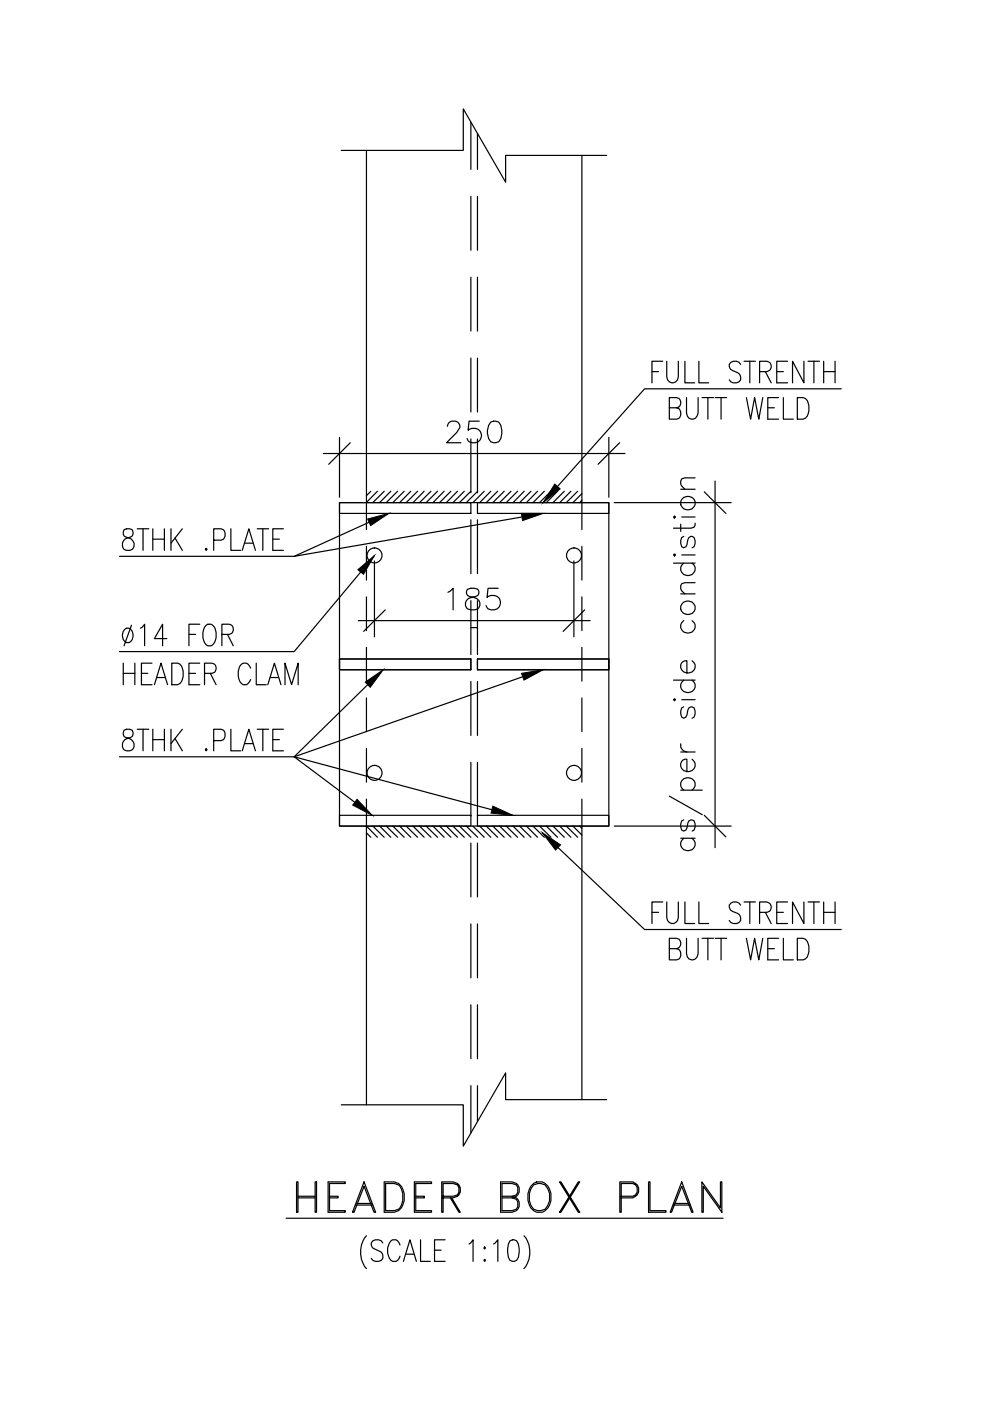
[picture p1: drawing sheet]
<svg xmlns="http://www.w3.org/2000/svg" width="210mm" height="297mm" viewBox="0 0 210 297" stroke-linecap="round" stroke-linejoin="round" font-family="sans-serif">
<!-- layer: S-SUBTITLE-100 -->
<g fill="none" stroke="#000" stroke-width=".25">
<path d="M60.7 258.3h92.6M62.9 250.6h.3v6.4h-.3zM63.2 253.6h3.6M63.2 254h3.6M66.8 250.6h.3v6.4h-.3zM69.6 250.6h3.6v.3h-3.3v5.8h3.3v.3h-3.6zM69.9 253.6h1.8v.4h-1.8M75.4 255.5h3.6M75.7 255.2h3M77.2 250.6l2.4 6.4h-.3l-2.1-5.5-2.1 5.5h-.4zM81.5 250.6h2.1a2.67 2.67 0 0 1 2.1 2.4 3.8 3.8 0 0 1-1.2 3.7l-.9 .3h-2.1zM81.8 250.9h1.8a2.05 2.05 0 0 1 1.8 2.1 3.8 3.8 0 0 1-.9 3.4l-.9 .3h-1.8z"/>
<path d="M87.9 250.6h3.6v.3h-3.3v5.8h3.3v.3h-3.6zM88.2 253.6h1.8v.4h-1.8M94 253.6h2.1l.9-.3 .3-.6v-.9l-.3-.6-.9-.3h-2.1v6.1h-.3v-6.4h2.4a1.7 1.7 0 0 1 1.6 1.7 1.7 1.7 0 0 1-1.6 1.7h-2.1M95.5 254l1.8 3h.3l-1.8-3M106.4 253.6h2.2l.9-.3 .3-.6v-.9l-.3-.6-.9-.3h-2.2v5.8h2.2l.9-.3 .3-.6v-.9l-.3-.6-.9-.3h-2.2M108.6 253.6a1.7 1.7 0 0 1 1.5 1.7 1.7 1.7 0 0 1-1.5 1.7h-2.5v-6.4h2.5a1.7 1.7 0 0 1 1.5 1.7 1.7 1.7 0 0 1-1.5 1.7M112.5 251.5a2.21 2.21 0 0 1 2.2-1 2.21 2.21 0 0 1 1.8 1.6 3.6 3.6 0 0 1-1.5 4.9 2.54 2.54 0 0 1-3.1-2.4v-1.6zM113.1 251.2a2.23 2.23 0 0 1 3.4 1.8v1.6l-.3 .9a1.98 1.98 0 0 1-1.8 1.2 1.98 1.98 0 0 1-1.9-1.2 4 4 0 0 1 .6-4.3zM118.6 250.6h.3l4 6.4h-.3zM122.6 250.6h.3l-4 6.4h-.3zM131.7 253.6h2.5l.6-.3 .3-.6v-.9l-.3-.6-.6-.3h-2.5v6.1h-.3v-6.4h2.8a1.76 1.76 0 0 1 1.3 1.7 1.76 1.76 0 0 1-1.3 1.7h-2.5M137.5 250.6h.3v6.1h3.4v.3h-3.7z"/>
<path d="M142.7 255.5h3.7M143 255.2h3.1M144.5 250.6l2.5 6.4h-.3l-2.2-5.5-2.1 5.5h-.3zM148.8 250.6l4 5.5v-5.5h.2v6.4l-3.9-5.5v5.5h-.3z"/>
</g>
<!-- layer: S-ISMB-SIZE -->
<g fill="none" stroke="#000" stroke-width=".25">
<path d="M138.2 78.8h1.4M140.5 76.6h-2.3v4.6M141.4 76.6v3.3a1.23 1.23 0 0 0 1.2 1.3 1.23 1.23 0 0 0 1.2-1.3v-3.3M145.2 76.6v4.6h2.1M148.2 76.6v4.6h2.1M157 77.3a1.26 1.26 0 0 0-1.3-.8 1.26 1.26 0 0 0-1.1 1.2l.4 .6 1.4 .7a1.14 1.14 0 0 1 .6 1.1 1.14 1.14 0 0 1-.8 1.1h-.7l-.5-.2-.4-.5M157.7 76.6h2.5M159 76.6v4.6M161.1 78.8h1.5a1.12 1.12 0 0 0 .9-1.1 1.12 1.12 0 0 0-.9-1.1h-1.5v4.6M162.3 78.8l1.2 2.4M164.7 78.8h1.4M167 76.6h-2.3v4.6h2.3"/>
<path d="M170.4 76.6v4.6l-2.4-4.6v4.6M171.3 76.6h2.5M172.6 76.6v4.6M174.6 76.6v4.6M174.6 78.8h2.5M177.1 76.6v4.6M141.9 86.5h1.6a1.1 1.1 0 0 0 .9-1.1 1.1 1.1 0 0 0-.9-1.1h-1.6v4.6h1.6a1.26 1.26 0 0 0 .9-1.2 1.26 1.26 0 0 0-.9-1.2M145.6 84.3v3.3a1.23 1.23 0 0 0 1.2 1.3 1.23 1.23 0 0 0 1.2-1.3v-3.3M148.9 84.3h2.4M150.1 84.3v4.6M151.7 84.3h2.4M152.9 84.3v4.6"/>
<path d="M158.3 84.3l.8 4.6 .9-4.6 .9 4.6 .8-4.6M162.8 86.5h1.4M165.1 84.3h-2.3v4.6h2.3M166.1 84.3v4.6h2.1M169.1 84.3h1.2a1.75 1.75 0 0 1 1.2 1.7 3.1 3.1 0 0 1-.7 2.7l-.5 .2h-1.2zM26.3 112.3a1.03 1.03 0 0 0 .3 1.5 1.63 1.63 0 0 1 1.6 .9 1.63 1.63 0 0 1-.2 1.8 1.33 1.33 0 0 1-2-.7 1.68 1.68 0 0 1 1.7-2 .93 .93 0 0 0 .5-.9 .93 .93 0 0 0-.7-.8h-.7zM29.1 112.1h2.5M30.3 112.1v4.6M32.4 112.1v4.6M32.4 114.3h2.5M34.9 112.1v4.6M36.3 112.1v4.6"/>
<path d="M37.1 114.1l1.6 2.6M38.7 112.1l-2.4 3.1M43.7 116.3l.2 .2-.2 .2-.2-.2zM45.3 114.5h1.6a1.26 1.26 0 0 0 .9-1.2 1.26 1.26 0 0 0-.9-1.2h-1.6v4.6M49 112.1v4.6h2M51.4 116.7l1.4-4.6 1.4 4.6M51.9 115.2h1.8M54.5 112.1h2.5M55.7 112.1v4.6M57.8 114.3h1.4M60.1 112.1h-2.3v4.6h2.3M26.5 133.4l.3-.2a1.31 1.31 0 0 1 1.4 1.7 1.22 1.22 0 0 1-1.4 1.3 1.83 1.83 0 0 1-.3-2.8z"/>
<path d="M27.9 132.6l-1.6 4.3M29.8 133.2l.4-.2 .5-.7v4.6M35.4 135.4h-2.7l1.8-3.1v4.6M40.1 134.5h1.4M42.3 132.3h-2.2v4.6M43.7 132.6a1.21 1.21 0 0 1 1.9 .8 2.88 2.88 0 0 1-.8 3.5 1.27 1.27 0 0 1-1.6-1.1 3.3 3.3 0 0 1 .5-3.2zM47 134.5h1.6a1.1 1.1 0 0 0 .9-1.1 1.1 1.1 0 0 0-.9-1.1h-1.6v4.6M48.2 134.5l1.3 2.4M26.1 140.6v4.6M26.1 142.8h2.5M26.3 154.8a1.03 1.03 0 0 0 .3 1.6 1.63 1.63 0 0 1 1.6 .8 1.63 1.63 0 0 1-.2 1.8 1.33 1.33 0 0 1-2-.7 1.68 1.68 0 0 1 1.7-1.9 .93 .93 0 0 0 .5-1 .93 .93 0 0 0-.7-.8h-.7zM28.6 140.6v4.6"/>
<path d="M29.1 154.6h2.5M30 142.8h1.3M30.3 154.6v4.6M32.2 140.6h-2.2v4.6h2.2M32.4 154.6v4.6M32.4 156.8h2.5M32.7 145.2l1.4-4.6 1.4 4.6M33.3 143.7h1.7M34.9 154.6v4.6M36.3 154.6v4.6M36.4 140.6h1.2a1.79 1.79 0 0 1 1.2 1.7 2.55 2.55 0 0 1-1.2 2.9h-1.2zM37.1 156.6l1.6 2.6"/>
<path d="M38.7 154.6l-2.4 3.1M40.1 142.8h1.4M42.3 140.6h-2.2v4.6h2.2M43.4 142.8h1.5a1.1 1.1 0 0 0 .9-1.1 1.1 1.1 0 0 0-.9-1.1h-1.5v4.6M43.7 158.8l.2 .2-.2 .2-.2-.2zM44.6 142.8l1.2 2.4M45.3 157h1.6a1.26 1.26 0 0 0 .9-1.2 1.26 1.26 0 0 0-.9-1.2h-1.6v4.6M49 154.6v4.6h2M51.4 159.2l1.4-4.6 1.4 4.6M51.9 157.7h1.8M53.1 141.7a1.23 1.23 0 0 0-1.2-1.1 1.23 1.23 0 0 0-1.2 1.1 2.88 2.88 0 0 0 .9 3.5 1.41 1.41 0 0 0 1.5-1.1M54.3 140.6v4.6h2.1"/>
<path d="M54.5 154.6h2.5M55.7 154.6v4.6M56.8 145.2l1.4-4.6 1.4 4.6M57.3 143.7h1.7M57.8 156.8h1.4M60.1 154.6h-2.3v4.6h2.3M60.4 145.2v-4.6l1.4 4.6 1.4-4.6v4.6M138.2 193.4h1.4M140.5 191.2h-2.3v4.6M141.4 191.2v3.3a1.23 1.23 0 0 0 1.2 1.3 1.23 1.23 0 0 0 1.2-1.3v-3.3M145.2 191.2v4.6h2.1M145.6 198.9v3.3a1.21 1.21 0 0 0 .6 1.2 1.21 1.21 0 0 0 1.3-.1l.3-.4 .2-.7v-3.3"/>
<path d="M148.2 191.2v4.6h2.1M148.9 198.9h2.4M150.1 198.9v4.6M151.7 198.9h2.4M152.9 198.9v4.6M157 191.9a1.26 1.26 0 0 0-1.3-.7 1.26 1.26 0 0 0-1.1 1.1l.4 .7 1.4 .6a1.14 1.14 0 0 1 .6 1.2 1.14 1.14 0 0 1-.8 1h-.7l-.5-.2-.4-.4M157.7 191.2h2.5M158.3 198.9l.8 4.6 .9-4.6 .9 4.6 .8-4.6M159 191.2v4.6M161.1 193.4h1.5a1.12 1.12 0 0 0 .9-1.1 1.12 1.12 0 0 0-.9-1.1h-1.5v4.6M162.3 193.4l1.2 2.4M164.7 193.4h1.4"/>
<path d="M165.1 198.9h-2.3v4.6h2.3M166.1 198.9v4.6h2.1M167 191.2h-2.3v4.6h2.3M169.1 198.9h1.2a1.86 1.86 0 0 1 1.2 1.8 3.1 3.1 0 0 1-.7 2.6l-.5 .2h-1.2zM170.4 191.2v4.6l-2.4-4.6v4.6M171.3 191.2h2.5M172.6 191.2v4.6M174.6 193.4h2.5M174.6 191.2v4.6M177.1 191.2v4.6M141.9 201.1h1.6a1.13 1.13 0 0 0 .8-1.1 1.13 1.13 0 0 0-.8-1.1h-1.6v4.6h1.6l.5-.2a1.29 1.29 0 0 0-.5-2.2M162.8 201.1h1.4"/>
<path d="M77.7 262a5.5 5.5 0 0 0 0 7M81.2 263.5a1.41 1.41 0 0 0-2.5 0 1.11 1.11 0 0 0 .7 1.3l1 .5a1.12 1.12 0 0 1 .8 1.1 1.12 1.12 0 0 1-.9 1h-.7l-.5-.2-.4-.4M84.8 264a1.21 1.21 0 0 0-1.9-.9 3 3 0 0 0 .3 4.3 1.27 1.27 0 0 0 1.6-1.1M85.5 267.4l1.4-4.5 1.4 4.5M86 265.9h1.8M89.2 262.9v4.5h2M92.1 265.1h1.4M94.4 262.9h-2.3v4.5h2.3M99.5 263.8l.8-.9v4.5M102.8 264.4l.1 .2-.1 .2-.2-.2zM102.8 267l.1 .2-.1 .2-.2-.2zM104.7 263.8l.9-.9v4.5"/>
<path d="M108.1 263.1l.6-.2 .8 .2a4.1 4.1 0 0 1 0 4.1l-.5 .2-.9-.2a4.4 4.4 0 0 1 0-4.1zM111.1 262a5.5 5.5 0 0 1 0 7"/>
</g>
<!-- layer: S-GA -->
<g fill="none" stroke="#000" stroke-width=".25">
<path d="M72.4 31.9h25.8v-8.8l9 15.5v-5.7h21.4M72 106.6h57.1v68.5h-57.1zM72 106.6h27.8v2.3h-27.8zM77.7 115.8v7.2M78.6 104.2l-.9 .9M80 104.2l-2.3 2.3v5.8M81.5 104.2l-2.4 2.4M82.9 104.2l-2.4 2.4M84.3 104.2l-2.4 2.4M85.7 104.2l-2.4 2.4M87.1 104.2l-2.4 2.4M88.5 104.2l-2.4 2.4"/>
<path d="M89.9 104.2l-2.3 2.4M91.4 104.2l-2.4 2.4M92.8 104.2l-2.4 2.4M94.2 104.2l-2.4 2.4M95.6 104.2l-2.4 2.4M97 104.2l-2.4 2.4M98.4 104.2l-2.4 2.4M99.8 104.2l-2.4 2.4M101.2 106.6h27.9v2.3h-27.9zM101.3 104.2l-2.4 2.4M102.7 104.2l-2.4 2.4M104.1 104.2l-2.4 2.4"/>
<path d="M105.5 104.2l-2.4 2.4M106.9 104.2l-2.4 2.4M108.3 104.2l-2.4 2.4M109.7 104.2l-2.4 2.4M111.1 104.2l-2.3 2.4M112.6 104.2l-2.4 2.4M114 104.2l-2.4 2.4M115.4 104.2l-2.4 2.4M116.8 104.2l-2.4 2.4M118.2 104.2l-2.4 2.4M119.6 104.2l-2.4 2.4M121 104.2l-2.3 2.4"/>
<path d="M122.5 104.2l-2.4 2.4M123.4 104.7l-1.9 1.9M123.4 106.1l-.5 .5M123.4 106.6v5.7M123.4 115.8v7.2M72 139.7h27.8v2.3h-27.8zM77.7 126.5v7.2M77.7 137.3v7.1M99.8 133.1h1.4M101.2 139.7h27.9v2.3h-27.9zM123.4 126.5v7.2M123.4 137.3v7.1"/>
<path d="M77.7 148v7.1M77.7 158.7v7.1M123.4 148v7.1M123.4 158.7v7.1M72 172.9h27.8v2.2h-27.8zM77.7 169.4v5.7l2.3 2.4M77.7 176.6l.9 .9M79.1 175.1l2.4 2.4M80.5 175.1l2.4 2.4M81.9 175.1l2.4 2.4M83.3 175.1l2.4 2.4M84.7 175.1l2.4 2.4"/>
<path d="M86.1 175.1l2.4 2.4M87.6 175.1l2.3 2.4M89 175.1l2.4 2.4M90.4 175.1l2.4 2.4M91.8 175.1l2.4 2.4M93.2 175.1l2.4 2.4M94.6 175.1l2.4 2.4M96 175.1l2.4 2.4M97.4 175.1l2.4 2.4M98.9 175.1l2.4 2.4M100.3 175.1l2.4 2.4M101.2 172.9h27.9v2.2h-27.9z"/>
<path d="M101.7 175.1l2.4 2.4M103.1 175.1l2.4 2.4M104.5 175.1l2.4 2.4M105.9 175.1l2.4 2.4M107.3 175.1l2.4 2.4M108.8 175.1l2.3 2.4M110.2 175.1l2.4 2.4M111.6 175.1l2.4 2.4M113 175.1l2.4 2.4M114.4 175.1l2.4 2.4M115.8 175.1l2.4 2.4M117.2 175.1l2.4 2.4"/>
<path d="M118.7 175.1l2.3 2.4M120.1 175.1l2.4 2.4M121.5 175.1l1.9 2M122.9 175.1l.5 .5M123.4 169.4v5.7M128.6 233.1h-21.4v-5.6l-9 15.5v-8.8h-25.8"/>
<circle cx="79.4" cy="117.8" r="1.59"/>
<circle cx="121.7" cy="117.8" r="1.59"/>
<circle cx="79.4" cy="163.9" r="1.59"/>
<circle cx="121.7" cy="163.9" r="1.59"/>
</g>
<!-- layer: S-ISMB-200 -->
<g fill="none" stroke="#000" stroke-width=".25">
<path d="M77.7 31.9v74.7M99.8 25.9v10M101.2 28.3v7.6M123.4 32.9v73.7M99.8 41.6v11.5M99.8 58.8v11.4M101.2 41.6v11.5M101.2 58.8v11.4M99.8 75.9v11.4M101.2 75.9v11.4M99.8 93.1v11.4M101.2 93.1v11.4"/>
<path d="M99.8 110.2v11.4M101.2 110.2v11.4M99.8 127.4v11.4M101.2 127.4v11.4M99.8 144.5v11.4M101.2 144.5v11.4M77.7 175.1v59.1M99.8 161.6v11.4M99.8 178.7v11.5M101.2 161.6v11.4M101.2 178.7v11.5M123.4 175.1v58"/>
<path d="M99.8 195.9v11.4M101.2 195.9v11.4M99.8 213v11.5M101.2 213v11.5M99.8 230.2v10M101.2 230.2v7.6"/>
</g>
<!-- layer: S-DIM-20 -->
<g fill="none" stroke="#000" stroke-width=".25">
<path d="M68.6 96.2h63.9M72 92.7v12.7M94.9 90.4a1.1 1.1 0 0 1 .8-1.1h.9a1.11 1.11 0 0 1 .7 1.7l-.5 .7-2.1 2.2h3M101.6 89.3h-2.1l-.3 1.9a1.64 1.64 0 0 1 2.4 0 1.64 1.64 0 0 1 0 2.3 1.64 1.64 0 0 1-2.4-.1l-.2-.4M104 89.5a1.46 1.46 0 0 1 2.2 .7 3.8 3.8 0 0 1-.4 3.5 1.46 1.46 0 0 1-2.2-.7 3.5 3.5 0 0 1 .4-3.5zM129.1 92.7v12.7M178.4 82.4h-41.7l-18.5 20.7M78.3 110.7l-15.9 7.3h-37.1M79.4 118.9v16.1M110.7 109.6l-48.3 8.4M121.7 118.9v16.1M130.2 106.6h24.8"/>
<path d="M142.8 117.7l.2-.3 .2 .3-.2 .2zM142.8 119.4h4.6M143 109.4l.2 .2-.2 .2-.2-.2zM144.3 111.1v1.6M144.3 103.7h3.1M144.5 117.7h2.9M144.5 109.6h2.9M145 119.4a1.52 1.52 0 0 0 .4 2.6 1.52 1.52 0 0 0 2-1.7l-.7-.9M145 113.7a1.59 1.59 0 0 0-.5 2.2l.5 .2 .4-.2 .7-1.9 .6-.3a1.59 1.59 0 0 1 .5 2.2l-.5 .2M147.4 110.9l-.2 .9-.7 .2h-3.7M147.4 101.3h-2.2l-.7 .2-.2 .5v.6l.9 1.1M151.6 102v77.7"/>
<path d="M76 131.6h49.1M76.5 121.3l-14.1 16.8h-37.1M95 125.6l.4-.2 .7-.7v4.6M99.1 124.9a.94 .94 0 0 0 .4 1.6l.9 .2a1.32 1.32 0 0 1 1.4 1.2 1.32 1.32 0 0 1-1.2 1.4h-.8a1.32 1.32 0 0 1-1.2-1.4 1.32 1.32 0 0 1 1.4-1.2l.9-.2a.93 .93 0 0 0 .4-1.6l-.7-.2h-.8zM105.6 124.7h-2.1l-.2 2a1.63 1.63 0 0 1 2.4 0 1.63 1.63 0 0 1-.3 2.4 1.63 1.63 0 0 1-2.3-.7M144.3 125.9h3.1M145 131.6a1.52 1.52 0 0 0 .4 2.6 1.52 1.52 0 0 0 2-1.7l-.7-.9M147.4 123.5h-2.2l-.7 .3-.2 .4v.7l.2 .4 .7 .6M77.9 145.2l-15.5 15.3M110.8 143.5l-48.4 17M142.8 148.4l.2-.3 .2 .3-.2 .2zM142.8 144.2h4.6"/>
<path d="M144.3 157.7a1.44 1.44 0 0 0 1.3 1.7M144.3 159.4h3.1M144.5 148.4h2.9M145 149.9l-.5 .2a1.59 1.59 0 0 0 .5 2.2l.4-.3 .2-.4 .5-1.5 .4-.2 .7 .2a1.59 1.59 0 0 1-.5 2.2M145 144.2a1.47 1.47 0 0 0-.2 2.2 1.47 1.47 0 0 0 2.1 0 1.47 1.47 0 0 0-.2-2.2M146.7 140.1a1.51 1.51 0 0 1-.4 2.6 1.51 1.51 0 0 1-2-1.8 1.15 1.15 0 0 1 1.3-.8v2.6M25.3 160.5h37.1l12.8 9.6M62.4 160.5l41.9 11.2M118.3 179.7l18.4 17.4h41.7M130.2 175.1h24.8M141.9 168.8l7 3.9M144.3 177.7h3.1"/>
<path d="M144.3 167.5h4.6M145 177.7a1.47 1.47 0 0 0-.2 2.2 1.47 1.47 0 0 0 2.1 0 1.47 1.47 0 0 0-.2-2.2M145 173.8l-.5 .2-.2 .7v.7l.2 .6 .5 .2 .4-.2 .7-2 .4-.2 .7 .2 .2 .7v.7l-.2 .6-.5 .2M145 167.5a1.47 1.47 0 0 1-.2-2.1 1.47 1.47 0 0 1 2.1 0 1.47 1.47 0 0 1-.2 2.1M146.7 161a1.47 1.47 0 0 1 .3 2 1.47 1.47 0 0 1-2.1 .3 1.47 1.47 0 0 1-.1-2.1l.8-.2v2.6"/>
<circle cx="145.8" cy="106.7" r="1.52"/>
<circle cx="145.8" cy="128.9" r="1.52"/>
</g>
<!-- layer: 0 -->
<path d="M74.3 93.9l-4.6 4.5M131.4 93.9l-4.6 4.5M149.3 104.3l4.6 4.6M81.7 129.3l-4.6 4.6M124 129.3l-4.6 4.6M149.3 172.9l4.6 4.5" fill="none" stroke="#000" stroke-width=".25"/>
<!-- layer: S-DIM-20 -->
<path d="M77.9 110l4.5-1.1-3.8 2.5zM110.5 108.9h4.7l-4.4 1.5zM117.6 102.6l1.2 1-3.6 3zM75.9 120.8l3.5-3-2.3 4zM77.4 144.6l3.9-2.6-2.8 3.7zM110.6 142.8l4.6-.8-4.1 2.2zM75.7 169.5l3.2 3.4-4.1-2.2zM104.5 170.9l4.2 2-4.6-.5zM115 176.5l3.8 2.6-1 1.1z" fill="#000" stroke="#000" stroke-width=".21"/>
</svg>
